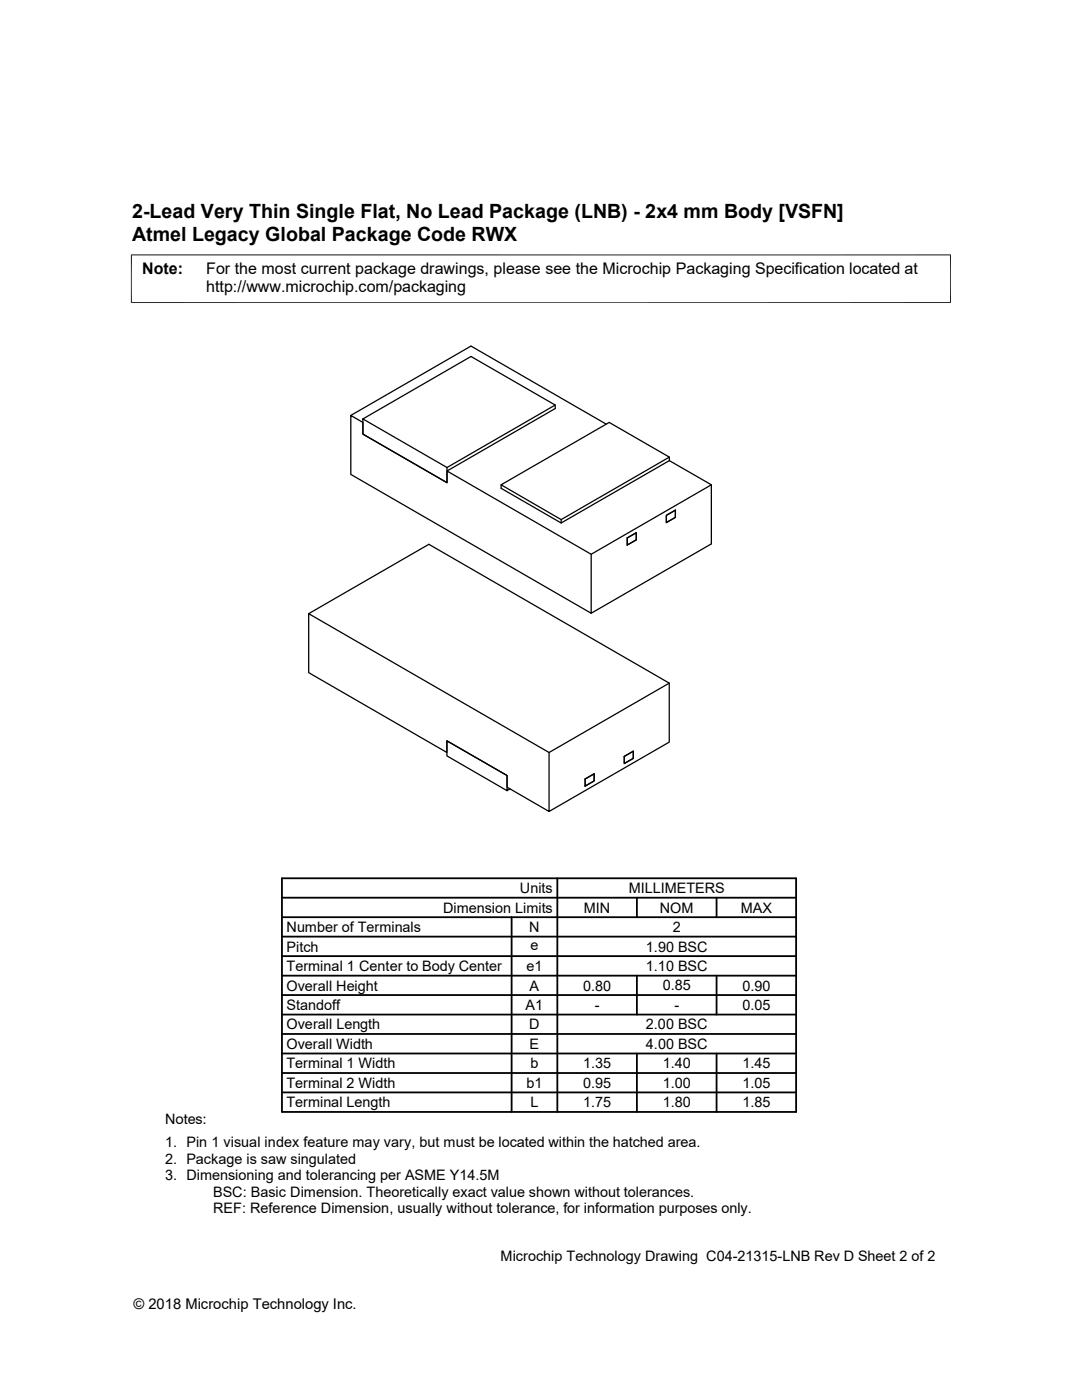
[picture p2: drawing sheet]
<svg xmlns="http://www.w3.org/2000/svg" width="216mm" height="279mm" viewBox="0 0 216 279" stroke-linecap="round" stroke-linejoin="round" font-family="sans-serif">
<defs><g id="words">
<g font-size="3.9">
<text x="26.4" y="43.5">2-Lead Very Thin Single Flat, No Lead Package (LNB) - 2x4 mm Body [VSFN]</text>
<text x="26.4" y="48">Atmel Legacy Global Package Code RWX</text>
</g>
<g font-size="3.2">
<text x="28.4" y="54.6">Note:</text>
<text x="41.1" y="58.3">http://www.microchip.com/packaging</text>
<text x="41.1" y="54.6">For the most current package drawings, please see the Microchip Packaging Specification located at</text>
</g>
<g font-size="2.9">
<text x="103.7" y="178.2">Units</text>
<text x="125.5" y="178.2">MILLIMETERS</text>
<text x="88.4" y="182.1">Dimension Limits</text>
<text x="116.5" y="182.1">MIN</text>
<text x="131.7" y="182.1">NOM</text>
<text x="147.8" y="182.1">MAX</text>
<text x="57.2" y="186">Number of Terminals</text>
<text x="57.2" y="189.9">Pitch</text>
<text x="105.6" y="186">N</text>
<text x="105.8" y="189.6">e</text>
<text x="128.9" y="189.9">1.90 BSC</text>
<text x="134.2" y="186">2</text>
<text x="57.2" y="197.7">Overall Height</text>
<text x="57.2" y="193.8">Terminal 1 Center to Body Center</text>
<text x="105" y="193.8">e1</text>
<text x="105.7" y="197.7">A</text>
<text x="116.4" y="197.7">0.80</text>
<text x="128.9" y="193.8">1.10 BSC</text>
<text x="132.2" y="197.7">0.85</text>
<text x="148.1" y="197.7">0.90</text>
<text x="57.2" y="201.6">Standoff</text>
<text x="104.9" y="201.6">A1</text>
<text x="118.7" y="201.6">-</text>
<text x="134.6" y="201.6">-</text>
<text x="148.1" y="201.6">0.05</text>
<text x="57.2" y="209.3">Overall Width</text>
<text x="57.2" y="205.4">Overall Length</text>
<text x="105.6" y="205.4">D</text>
<text x="105.7" y="209.3">E</text>
<text x="128.9" y="205.4">2.00 BSC</text>
<text x="128.9" y="209.3">4.00 BSC</text>
<text x="57.2" y="213.2">Terminal 1 Width</text>
<text x="105.8" y="213.2">b</text>
<text x="116.4" y="213.2">1.35</text>
<text x="132.2" y="213.2">1.40</text>
<text x="148.1" y="213.2">1.45</text>
<text x="57.2" y="217.1">Terminal 2 Width</text>
<text x="57.2" y="221">Terminal Length</text>
<text x="105.1" y="217.1">b1</text>
<text x="105.8" y="221">L</text>
<text x="116.4" y="221">1.75</text>
<text x="116.4" y="217.1">0.95</text>
<text x="132.2" y="221">1.80</text>
<text x="132.2" y="217.1">1.00</text>
<text x="148.1" y="221">1.85</text>
<text x="148.1" y="217.1">1.05</text>
<text x="32.9" y="224.3">Notes:</text>
<text x="32.9" y="228.9">1. Pin 1 visual index feature may vary, but must be located within the hatched area.</text>
<text x="32.9" y="232.2">2. Package is saw singulated</text>
<text x="32.9" y="235.5">3. Dimensioning and tolerancing per ASME Y14.5M</text>
<text x="42.5" y="238.8">BSC: Basic Dimension. Theoretically exact value shown without tolerances.</text>
<text x="42.5" y="242.2">REF: Reference Dimension, usually without tolerance, for information purposes only.</text>
<text x="99.9" y="251.7">Microchip Technology Drawing C04-21315-LNB Rev D Sheet 2 of 2</text>
<text x="26.6" y="261.3">© 2018 Microchip Technology Inc.</text>
</g>
</g></defs>
<g fill="none" stroke="#000" stroke-width=".25">
<path d="M70 82.9l24-13.8 27 15.5M70 82.9l2.4 1.4v2.3l16.8 9.7v-2.3l28.8 16.6v11.8l-48-27.7zM72.4 83.6v3l16.8 9.7v-3l-16.8-9.7 21.6-12.5 16.8 9.7-21.6 12.5M110.8 80.8v.7l-21.6 12.5M133.6 91.9v-.7l-12-6.9-21.6 12.5 12 6.9M133.6 91.2l-21.6 12.5v.7M133.6 91.9l-21.6 12.5-12-6.9v-.7M133.6 91.9l8.3 4.9v11.7l-23.9 13.9M141.9 96.8l-23.9 13.8M125.2 107.4l1.8-1.1v1.4l-1.8 1.1zM134.8 101.8l-1.8 1v1.5l1.8-1M134.8 101.8v1.5"/>
<path d="M61.6 122.5l24-13.9 47.9 27.7v11.8l-23.9 13.8M61.6 122.5l48 27.7v11.7l-8.4-4.8v-2.3l-12-7v2.4l-27.6-16zM133.5 136.3l-23.9 13.9M101.8 157.4l-.6 .4-12-6.9v-3.1l12 7v3M116.8 155.5l1.8-1.1v1.5l-1.8 1M116.8 155.5v1.4M124.6 151l1.8-1.1v1.4l-1.8 1.1z"/>
</g>
<path d="M26.1 50.9h163.7M26.2 50.8v9.7M189.7 50.8v9.7M26.1 60.4h163.7" fill="none" stroke="#000" stroke-width=".2"/>
<g fill="none" stroke="#000" stroke-width=".36">
<path d="M56.3 179.2h102.6M56.3 175.3h102.6v46.6h-102.6zM111.2 175.3v46.6M127.1 179.2v3.8M143 179.2v3.8M56.3 194.7h102.6M56.3 190.8h102.6M56.3 186.9h102.6M56.3 183h102.6M56.3 198.6h102.6M102.1 183v38.9M127.1 194.7v7.8"/>
<path d="M143 194.7v7.8M56.3 214.1h102.6M56.3 206.4h102.6M56.3 202.5h102.6M56.3 210.2h102.6M56.3 218h102.6M127.1 210.2v11.7M143 210.2v11.7"/>
</g>
<use href="#words"/>
</svg>
